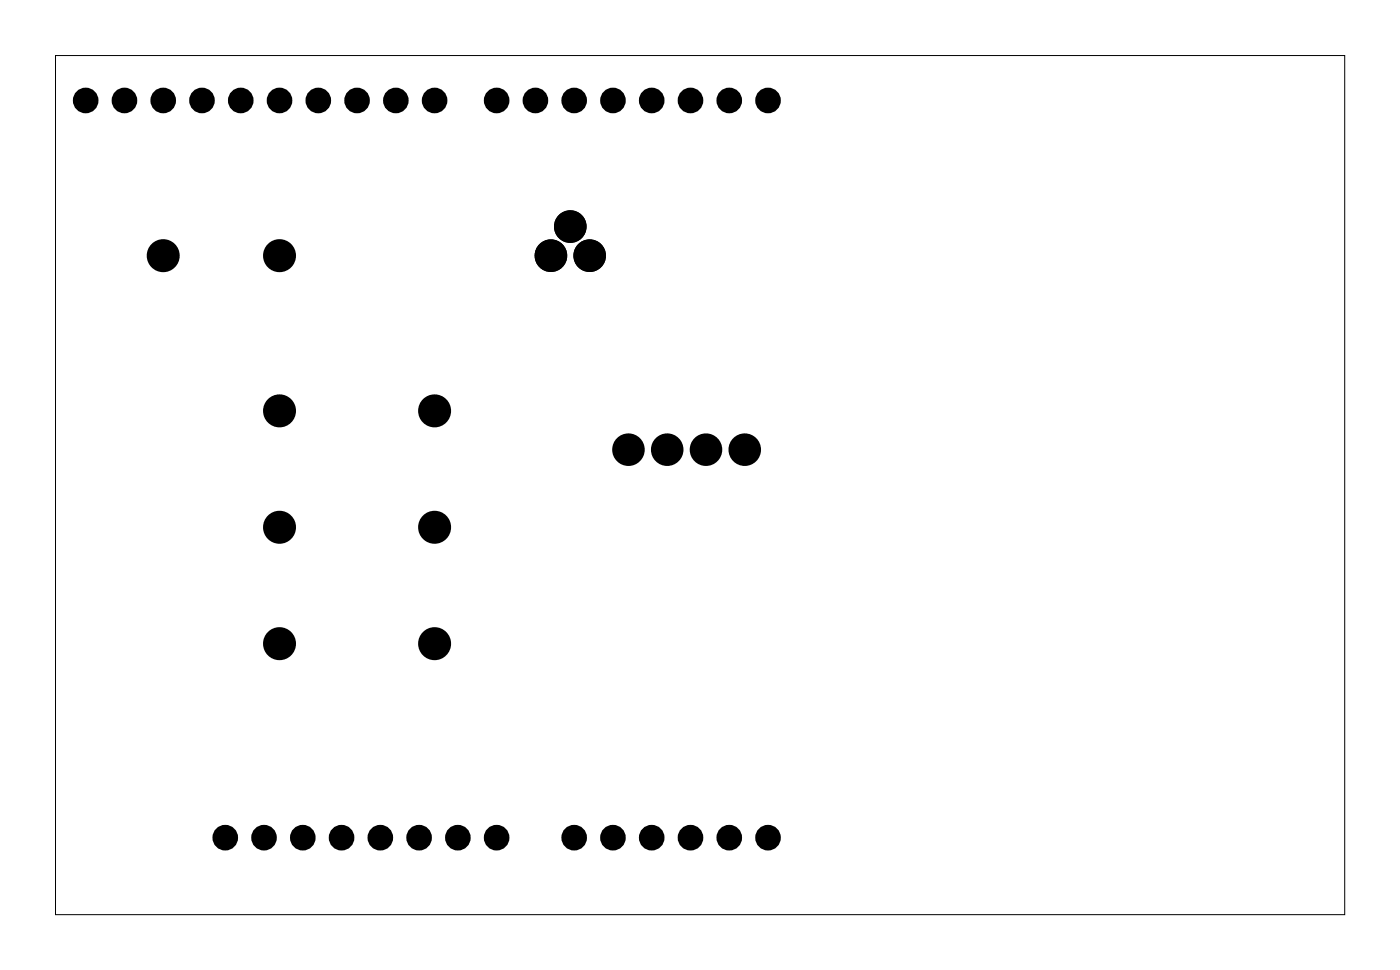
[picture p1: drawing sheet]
<svg xmlns="http://www.w3.org/2000/svg" width="92mm" height="63mm" viewBox="0 0 92 63" stroke-linecap="round" stroke-linejoin="round" font-family="sans-serif">
<path d="M3.6 3.6h84.5v56.3h-84.5z" fill="none" stroke="#000" stroke-width=".07"/>
<g fill="#000">
<circle cx="5.6" cy="6.6" r=".57"/>
<circle cx="8.2" cy="6.6" r=".57"/>
<circle cx="10.7" cy="16.7" r=".7"/>
<circle cx="10.7" cy="6.6" r=".57"/>
<circle cx="13.2" cy="6.6" r=".57"/>
<circle cx="15.8" cy="6.6" r=".57"/>
<circle cx="18.3" cy="16.7" r=".7"/>
<circle cx="18.3" cy="6.6" r=".57"/>
<circle cx="20.9" cy="6.6" r=".57"/>
<circle cx="23.4" cy="6.6" r=".57"/>
<circle cx="25.9" cy="6.6" r=".57"/>
<circle cx="28.5" cy="6.6" r=".57"/>
<circle cx="32.5" cy="6.6" r=".57"/>
<circle cx="35.1" cy="6.6" r=".57"/>
<circle cx="36.1" cy="16.7" r=".67"/>
<circle cx="37.4" cy="14.8" r=".67"/>
<circle cx="37.6" cy="6.6" r=".57"/>
<circle cx="38.6" cy="16.7" r=".67"/>
<circle cx="40.2" cy="6.6" r=".57"/>
<circle cx="42.7" cy="6.6" r=".57"/>
<circle cx="45.2" cy="6.6" r=".57"/>
<circle cx="47.8" cy="6.6" r=".57"/>
<circle cx="50.3" cy="6.6" r=".57"/>
<circle cx="18.3" cy="34.5" r=".7"/>
<circle cx="18.3" cy="26.9" r=".7"/>
<circle cx="28.5" cy="34.5" r=".7"/>
<circle cx="28.5" cy="26.9" r=".7"/>
<circle cx="41.2" cy="29.4" r=".76"/>
<circle cx="43.7" cy="29.4" r=".76"/>
<circle cx="46.3" cy="29.4" r=".76"/>
<circle cx="48.8" cy="29.4" r=".76"/>
<circle cx="14.8" cy="54.8" r=".57"/>
<circle cx="17.3" cy="54.8" r=".57"/>
<circle cx="18.3" cy="42.1" r=".7"/>
<circle cx="19.8" cy="54.8" r=".57"/>
<circle cx="22.4" cy="54.8" r=".57"/>
<circle cx="24.9" cy="54.8" r=".57"/>
<circle cx="27.5" cy="54.8" r=".57"/>
<circle cx="28.5" cy="42.1" r=".7"/>
<circle cx="30" cy="54.8" r=".57"/>
<circle cx="32.5" cy="54.8" r=".57"/>
<circle cx="37.6" cy="54.8" r=".57"/>
<circle cx="40.2" cy="54.8" r=".57"/>
<circle cx="42.7" cy="54.8" r=".57"/>
<circle cx="45.2" cy="54.8" r=".57"/>
<circle cx="47.8" cy="54.8" r=".57"/>
<circle cx="50.3" cy="54.8" r=".57"/>
</g>
<g fill="none" stroke="#000" stroke-width=".76" stroke-linecap="butt">
<circle cx="10.7" cy="16.7" r=".7"/>
<circle cx="18.3" cy="16.7" r=".7"/>
<circle cx="18.3" cy="34.5" r=".7"/>
<circle cx="18.3" cy="26.9" r=".7"/>
<circle cx="28.5" cy="34.5" r=".7"/>
<circle cx="28.5" cy="26.9" r=".7"/>
<circle cx="18.3" cy="42.1" r=".7"/>
<circle cx="28.5" cy="42.1" r=".7"/>
</g>
<g fill="none" stroke="#000" stroke-width=".61" stroke-linecap="butt">
<circle cx="41.2" cy="29.4" r=".76"/>
<circle cx="43.7" cy="29.4" r=".76"/>
<circle cx="46.3" cy="29.4" r=".76"/>
<circle cx="48.8" cy="29.4" r=".76"/>
</g>
<g fill="none" stroke="#000" stroke-width=".54">
<circle cx="5.6" cy="6.6" r=".57"/>
<circle cx="8.2" cy="6.6" r=".57"/>
<circle cx="10.7" cy="6.6" r=".57"/>
<circle cx="13.2" cy="6.6" r=".57"/>
<circle cx="15.8" cy="6.6" r=".57"/>
<circle cx="18.3" cy="6.6" r=".57"/>
<circle cx="20.9" cy="6.6" r=".57"/>
<circle cx="23.4" cy="6.6" r=".57"/>
<circle cx="25.9" cy="6.6" r=".57"/>
<circle cx="28.5" cy="6.6" r=".57"/>
<circle cx="32.5" cy="6.6" r=".57"/>
<circle cx="35.1" cy="6.6" r=".57"/>
<circle cx="37.6" cy="6.6" r=".57"/>
<circle cx="40.2" cy="6.6" r=".57"/>
<circle cx="42.7" cy="6.6" r=".57"/>
<circle cx="45.2" cy="6.6" r=".57"/>
<circle cx="47.8" cy="6.6" r=".57"/>
<circle cx="50.3" cy="6.6" r=".57"/>
<circle cx="14.8" cy="54.8" r=".57"/>
<circle cx="17.3" cy="54.8" r=".57"/>
<circle cx="19.8" cy="54.8" r=".57"/>
<circle cx="22.4" cy="54.8" r=".57"/>
<circle cx="24.9" cy="54.8" r=".57"/>
<circle cx="27.5" cy="54.8" r=".57"/>
<circle cx="30" cy="54.8" r=".57"/>
<circle cx="32.5" cy="54.8" r=".57"/>
<circle cx="37.6" cy="54.8" r=".57"/>
<circle cx="40.2" cy="54.8" r=".57"/>
<circle cx="42.7" cy="54.8" r=".57"/>
<circle cx="45.2" cy="54.8" r=".57"/>
<circle cx="47.8" cy="54.8" r=".57"/>
<circle cx="50.3" cy="54.8" r=".57"/>
</g>
<g fill="none" stroke="#000" stroke-width=".79" stroke-linecap="butt">
<circle cx="36.1" cy="16.7" r=".67"/>
<circle cx="37.4" cy="14.8" r=".67"/>
<circle cx="38.6" cy="16.7" r=".67"/>
</g>
</svg>
